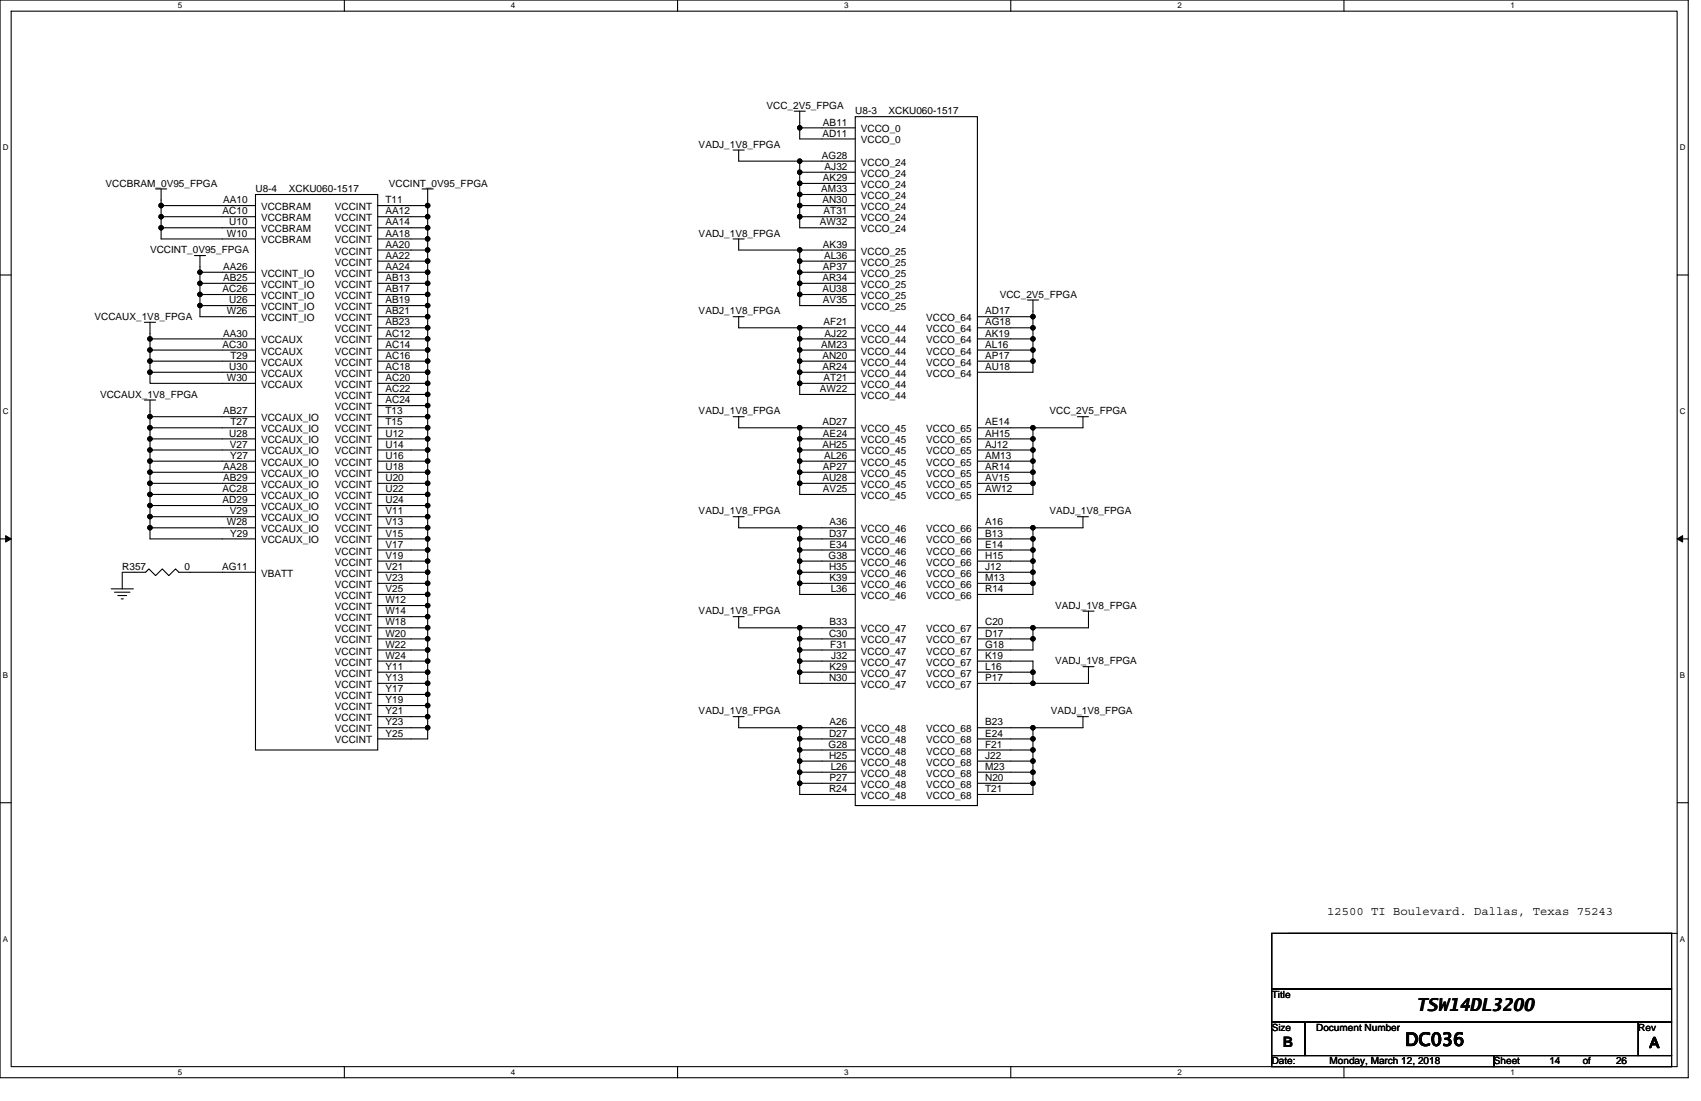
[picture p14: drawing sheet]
<svg xmlns="http://www.w3.org/2000/svg" width="432mm" height="279mm" viewBox="0 0 432 279" stroke-linecap="round" stroke-linejoin="round" font-family="sans-serif">
<defs><g id="words">
<g font-size="4.5">
<text x="359.5" y="256.5">TSW14DL3200</text>
<text x="356.7" y="265.3">DC036</text>
</g>
<g font-size="3.7">
<text x="325.6" y="265.6">B</text>
<text x="418.7" y="265.9">A</text>
</g>
<text font-size="3.1" x="336.9" y="232.3">12500 TI Boulevard. Dallas, Texas 75243</text>
<g font-size="2.5">
<text x="194.6" y="27.6">VCC_2V5_FPGA</text>
<text x="217.1" y="29">U8-3</text>
<text x="225.6" y="29">XCKU060-1517</text>
<text x="208.8" y="34.7">AD11</text>
<text x="208.9" y="31.9">AB11</text>
<text x="218.5" y="33.6">VCCO_0</text>
<text x="177.4" y="37.5">VADJ_1V8_FPGA</text>
<text x="208.6" y="40.3">AG28</text>
<text x="218.5" y="36.4">VCCO_0</text>
<text x="26.8" y="47.4">VCCBRAM_0V95_FPGA</text>
<text x="98.7" y="47.4">VCCINT_0V95_FPGA</text>
<text x="208.9" y="46">AK29</text>
<text x="209.3" y="43.1">AJ32</text>
<text x="218.5" y="42">VCCO_24</text>
<text x="218.5" y="44.9">VCCO_24</text>
<text x="218.5" y="47.7">VCCO_24</text>
<text x="56.7" y="51.6">AA10</text>
<text x="64.9" y="48.8">U8-4</text>
<text x="66.3" y="53.3">VCCBRAM</text>
<text x="73.3" y="48.8">XCKU060-1517</text>
<text x="85" y="53.3">VCCINT</text>
<text x="97.9" y="51.6">T11</text>
<text x="208.5" y="48.8">AM33</text>
<text x="208.8" y="51.6">AN30</text>
<text x="218.5" y="50.5">VCCO_24</text>
<text x="218.5" y="53.3">VCCO_24</text>
<text x="56.5" y="54.4">AC10</text>
<text x="58.2" y="57.2">U10</text>
<text x="66.3" y="56.1">VCCBRAM</text>
<text x="66.3" y="58.9">VCCBRAM</text>
<text x="85" y="56.1">VCCINT</text>
<text x="85" y="58.9">VCCINT</text>
<text x="97.9" y="54.4">AA12</text>
<text x="97.9" y="57.2">AA14</text>
<text x="208.2" y="57.2">AW32</text>
<text x="209.1" y="54.4">AT31</text>
<text x="218.5" y="56.1">VCCO_24</text>
<text x="218.5" y="58.9">VCCO_24</text>
<text x="38.1" y="64.3">VCCINT_0V95_FPGA</text>
<text x="57.6" y="60">W10</text>
<text x="66.3" y="61.8">VCCBRAM</text>
<text x="85" y="61.8">VCCINT</text>
<text x="85" y="64.6">VCCINT</text>
<text x="97.9" y="60">AA18</text>
<text x="97.9" y="62.9">AA20</text>
<text x="97.9" y="65.7">AA22</text>
<text x="177.4" y="60">VADJ_1V8_FPGA</text>
<text x="208.9" y="62.9">AK39</text>
<text x="209.2" y="65.7">AL36</text>
<text x="218.5" y="64.6">VCCO_25</text>
<text x="56.7" y="71.3">AB25</text>
<text x="56.7" y="68.5">AA26</text>
<text x="66.3" y="70.2">VCCINT_IO</text>
<text x="85" y="67.4">VCCINT</text>
<text x="85" y="70.2">VCCINT</text>
<text x="97.9" y="68.5">AA24</text>
<text x="97.9" y="71.3">AB13</text>
<text x="208.8" y="71.3">AR34</text>
<text x="208.9" y="68.5">AP37</text>
<text x="218.5" y="67.4">VCCO_25</text>
<text x="218.5" y="70.2">VCCO_25</text>
<text x="56.5" y="74.1">AC26</text>
<text x="58.2" y="77">U26</text>
<text x="66.3" y="73">VCCINT_IO</text>
<text x="66.3" y="75.9">VCCINT_IO</text>
<text x="85" y="73">VCCINT</text>
<text x="85" y="75.9">VCCINT</text>
<text x="97.9" y="74.1">AB17</text>
<text x="97.9" y="77">AB19</text>
<text x="208.8" y="74.1">AU38</text>
<text x="208.9" y="77">AV35</text>
<text x="218.5" y="73">VCCO_25</text>
<text x="218.5" y="75.9">VCCO_25</text>
<text x="253.8" y="75.6">VCC_2V5_FPGA</text>
<text x="24" y="81.2">VCCAUX_1V8_FPGA</text>
<text x="57.6" y="79.8">W26</text>
<text x="66.3" y="78.7">VCCINT_IO</text>
<text x="66.3" y="81.5">VCCINT_IO</text>
<text x="85" y="78.7">VCCINT</text>
<text x="85" y="81.5">VCCINT</text>
<text x="97.9" y="79.8">AB21</text>
<text x="97.9" y="82.6">AB23</text>
<text x="177.4" y="79.8">VADJ_1V8_FPGA</text>
<text x="209.1" y="82.6">AF21</text>
<text x="218.5" y="78.7">VCCO_25</text>
<text x="235.1" y="81.5">VCCO_64</text>
<text x="250.1" y="79.8">AD17</text>
<text x="250.1" y="82.6">AG18</text>
<text x="56.5" y="88.2">AC30</text>
<text x="56.7" y="85.4">AA30</text>
<text x="66.3" y="87.1">VCCAUX</text>
<text x="66.3" y="90">VCCAUX</text>
<text x="85" y="84.3">VCCINT</text>
<text x="85" y="87.1">VCCINT</text>
<text x="85" y="90">VCCINT</text>
<text x="97.9" y="85.4">AC12</text>
<text x="97.9" y="88.2">AC14</text>
<text x="208.5" y="88.2">AM23</text>
<text x="209.3" y="85.4">AJ22</text>
<text x="218.5" y="84.3">VCCO_44</text>
<text x="218.5" y="87.1">VCCO_44</text>
<text x="218.5" y="90">VCCO_44</text>
<text x="235.1" y="84.3">VCCO_64</text>
<text x="235.1" y="87.1">VCCO_64</text>
<text x="235.1" y="90">VCCO_64</text>
<text x="250.1" y="85.4">AK19</text>
<text x="250.1" y="88.2">AL16</text>
<text x="58.2" y="93.9">U30</text>
<text x="58.5" y="91.1">T29</text>
<text x="66.3" y="92.8">VCCAUX</text>
<text x="66.3" y="95.6">VCCAUX</text>
<text x="85" y="92.8">VCCINT</text>
<text x="85" y="95.6">VCCINT</text>
<text x="97.9" y="91.1">AC16</text>
<text x="97.9" y="93.9">AC18</text>
<text x="208.8" y="91.1">AN20</text>
<text x="208.8" y="93.9">AR24</text>
<text x="218.5" y="92.8">VCCO_44</text>
<text x="218.5" y="95.6">VCCO_44</text>
<text x="235.1" y="92.8">VCCO_64</text>
<text x="235.1" y="95.6">VCCO_64</text>
<text x="250.1" y="91.1">AP17</text>
<text x="250.1" y="93.9">AU18</text>
<text x="25.4" y="100.9">VCCAUX_1V8_FPGA</text>
<text x="57.6" y="96.7">W30</text>
<text x="66.3" y="98.4">VCCAUX</text>
<text x="85" y="98.4">VCCINT</text>
<text x="85" y="101.2">VCCINT</text>
<text x="97.9" y="96.7">AC20</text>
<text x="97.9" y="99.5">AC22</text>
<text x="208.2" y="99.5">AW22</text>
<text x="209.1" y="96.7">AT21</text>
<text x="218.5" y="98.4">VCCO_44</text>
<text x="218.5" y="101.2">VCCO_44</text>
<text x="56.7" y="105.2">AB27</text>
<text x="58.5" y="108">T27</text>
<text x="66.3" y="106.9">VCCAUX_IO</text>
<text x="85" y="104.1">VCCINT</text>
<text x="85" y="106.9">VCCINT</text>
<text x="97.9" y="102.3">AC24</text>
<text x="97.9" y="105.2">T13</text>
<text x="97.9" y="108">T15</text>
<text x="177.4" y="105.2">VADJ_1V8_FPGA</text>
<text x="208.8" y="108">AD27</text>
<text x="250.1" y="108">AE14</text>
<text x="266.4" y="105.2">VCC_2V5_FPGA</text>
<text x="58.2" y="110.8">U28</text>
<text x="58.4" y="113.6">V27</text>
<text x="66.3" y="109.7">VCCAUX_IO</text>
<text x="66.3" y="112.5">VCCAUX_IO</text>
<text x="85" y="109.7">VCCINT</text>
<text x="85" y="112.5">VCCINT</text>
<text x="97.9" y="110.8">U12</text>
<text x="97.9" y="113.6">U14</text>
<text x="208.8" y="113.6">AH25</text>
<text x="208.9" y="110.8">AE24</text>
<text x="218.5" y="109.7">VCCO_45</text>
<text x="218.5" y="112.5">VCCO_45</text>
<text x="235.1" y="109.7">VCCO_65</text>
<text x="235.1" y="112.5">VCCO_65</text>
<text x="250.1" y="110.8">AH15</text>
<text x="250.1" y="113.6">AJ12</text>
<text x="56.7" y="119.3">AA28</text>
<text x="58.4" y="116.4">Y27</text>
<text x="66.3" y="115.3">VCCAUX_IO</text>
<text x="66.3" y="118.2">VCCAUX_IO</text>
<text x="85" y="115.3">VCCINT</text>
<text x="85" y="118.2">VCCINT</text>
<text x="97.9" y="116.4">U16</text>
<text x="97.9" y="119.3">U18</text>
<text x="208.9" y="119.3">AP27</text>
<text x="209.2" y="116.4">AL26</text>
<text x="218.5" y="115.3">VCCO_45</text>
<text x="218.5" y="118.2">VCCO_45</text>
<text x="235.1" y="115.3">VCCO_65</text>
<text x="235.1" y="118.2">VCCO_65</text>
<text x="250.1" y="116.4">AM13</text>
<text x="250.1" y="119.3">AR14</text>
<text x="56.5" y="124.9">AC28</text>
<text x="56.7" y="122.1">AB29</text>
<text x="66.3" y="121">VCCAUX_IO</text>
<text x="66.3" y="123.8">VCCAUX_IO</text>
<text x="85" y="121">VCCINT</text>
<text x="85" y="123.8">VCCINT</text>
<text x="97.9" y="122.1">U20</text>
<text x="97.9" y="124.9">U22</text>
<text x="208.8" y="122.1">AU28</text>
<text x="208.9" y="124.9">AV25</text>
<text x="218.5" y="121">VCCO_45</text>
<text x="218.5" y="123.8">VCCO_45</text>
<text x="235.1" y="121">VCCO_65</text>
<text x="235.1" y="123.8">VCCO_65</text>
<text x="250.1" y="122.1">AV15</text>
<text x="250.1" y="124.9">AW12</text>
<text x="56.5" y="127.7">AD29</text>
<text x="58.4" y="130.5">V29</text>
<text x="66.3" y="126.6">VCCAUX_IO</text>
<text x="66.3" y="129.4">VCCAUX_IO</text>
<text x="85" y="126.6">VCCINT</text>
<text x="85" y="129.4">VCCINT</text>
<text x="97.9" y="127.7">U24</text>
<text x="97.9" y="130.5">V11</text>
<text x="177.4" y="130.5">VADJ_1V8_FPGA</text>
<text x="218.5" y="126.6">VCCO_45</text>
<text x="235.1" y="126.6">VCCO_65</text>
<text x="266.4" y="130.5">VADJ_1V8_FPGA</text>
<text x="57.6" y="133.4">W28</text>
<text x="58.4" y="136.2">Y29</text>
<text x="66.3" y="132.3">VCCAUX_IO</text>
<text x="66.3" y="135.1">VCCAUX_IO</text>
<text x="66.3" y="137.9">VCCAUX_IO</text>
<text x="85" y="132.3">VCCINT</text>
<text x="85" y="135.1">VCCINT</text>
<text x="85" y="137.9">VCCINT</text>
<text x="97.9" y="133.4">V13</text>
<text x="97.9" y="136.2">V15</text>
<text x="210.5" y="136.2">D37</text>
<text x="210.6" y="133.4">A36</text>
<text x="218.5" y="135.1">VCCO_46</text>
<text x="218.5" y="137.9">VCCO_46</text>
<text x="235.1" y="135.1">VCCO_66</text>
<text x="235.1" y="137.9">VCCO_66</text>
<text x="250.1" y="133.4">A16</text>
<text x="250.1" y="136.2">B13</text>
<text x="85" y="140.7">VCCINT</text>
<text x="85" y="143.5">VCCINT</text>
<text x="97.9" y="139">V17</text>
<text x="97.9" y="141.8">V19</text>
<text x="210.3" y="141.8">G38</text>
<text x="210.6" y="139">E34</text>
<text x="218.5" y="140.7">VCCO_46</text>
<text x="218.5" y="143.5">VCCO_46</text>
<text x="235.1" y="140.7">VCCO_66</text>
<text x="235.1" y="143.5">VCCO_66</text>
<text x="250.1" y="139">E14</text>
<text x="250.1" y="141.8">H15</text>
<text x="31" y="144.6">R357</text>
<text x="46.8" y="144.6">0</text>
<text x="56.4" y="144.6">AG11</text>
<text x="66.3" y="146.4">VBATT</text>
<text x="85" y="146.4">VCCINT</text>
<text x="85" y="149.2">VCCINT</text>
<text x="97.9" y="144.6">V21</text>
<text x="97.9" y="147.4">V23</text>
<text x="210.5" y="144.6">H35</text>
<text x="210.6" y="147.4">K39</text>
<text x="218.5" y="146.4">VCCO_46</text>
<text x="218.5" y="149.2">VCCO_46</text>
<text x="235.1" y="146.4">VCCO_66</text>
<text x="235.1" y="149.2">VCCO_66</text>
<text x="250.1" y="144.6">J12</text>
<text x="250.1" y="147.4">M13</text>
<text x="85" y="152">VCCINT</text>
<text x="85" y="154.8">VCCINT</text>
<text x="97.9" y="150.3">V25</text>
<text x="97.9" y="153.1">W12</text>
<text x="97.9" y="155.9">W14</text>
<text x="177.4" y="155.9">VADJ_1V8_FPGA</text>
<text x="210.9" y="150.3">L36</text>
<text x="218.5" y="152">VCCO_46</text>
<text x="235.1" y="152">VCCO_66</text>
<text x="250.1" y="150.3">R14</text>
<text x="267.9" y="154.5">VADJ_1V8_FPGA</text>
<text x="85" y="157.6">VCCINT</text>
<text x="85" y="160.5">VCCINT</text>
<text x="97.9" y="158.7">W18</text>
<text x="97.9" y="161.5">W20</text>
<text x="210.5" y="161.5">C30</text>
<text x="210.6" y="158.7">B33</text>
<text x="218.5" y="160.5">VCCO_47</text>
<text x="235.1" y="160.5">VCCO_67</text>
<text x="250.1" y="158.7">C20</text>
<text x="250.1" y="161.5">D17</text>
<text x="85" y="163.3">VCCINT</text>
<text x="85" y="166.1">VCCINT</text>
<text x="97.9" y="164.4">W22</text>
<text x="97.9" y="167.2">W24</text>
<text x="210.8" y="164.4">F31</text>
<text x="211" y="167.2">J32</text>
<text x="218.5" y="163.3">VCCO_47</text>
<text x="218.5" y="166.1">VCCO_47</text>
<text x="235.1" y="163.3">VCCO_67</text>
<text x="235.1" y="166.1">VCCO_67</text>
<text x="250.1" y="164.4">G18</text>
<text x="250.1" y="167.2">K19</text>
<text x="85" y="168.9">VCCINT</text>
<text x="85" y="171.7">VCCINT</text>
<text x="97.9" y="170">Y11</text>
<text x="97.9" y="172.8">Y13</text>
<text x="210.5" y="172.8">N30</text>
<text x="210.6" y="170">K29</text>
<text x="218.5" y="168.9">VCCO_47</text>
<text x="218.5" y="171.7">VCCO_47</text>
<text x="235.1" y="168.9">VCCO_67</text>
<text x="235.1" y="171.7">VCCO_67</text>
<text x="250.1" y="170">L16</text>
<text x="250.1" y="172.8">P17</text>
<text x="267.9" y="168.6">VADJ_1V8_FPGA</text>
<text x="85" y="174.6">VCCINT</text>
<text x="85" y="177.4">VCCINT</text>
<text x="97.9" y="175.6">Y17</text>
<text x="97.9" y="178.5">Y19</text>
<text x="218.5" y="174.6">VCCO_47</text>
<text x="235.1" y="174.6">VCCO_67</text>
<text x="85" y="180.2">VCCINT</text>
<text x="85" y="183">VCCINT</text>
<text x="85" y="185.8">VCCINT</text>
<text x="97.9" y="181.3">Y21</text>
<text x="97.9" y="184.1">Y23</text>
<text x="177.4" y="181.3">VADJ_1V8_FPGA</text>
<text x="210.6" y="184.1">A26</text>
<text x="218.5" y="185.8">VCCO_48</text>
<text x="235.1" y="185.8">VCCO_68</text>
<text x="250.1" y="184.1">B23</text>
<text x="266.7" y="181.3">VADJ_1V8_FPGA</text>
<text x="85" y="188.7">VCCINT</text>
<text x="97.9" y="186.9">Y25</text>
<text x="210.3" y="189.7">G28</text>
<text x="210.5" y="186.9">D27</text>
<text x="218.5" y="188.7">VCCO_48</text>
<text x="218.5" y="191.5">VCCO_48</text>
<text x="235.1" y="188.7">VCCO_68</text>
<text x="235.1" y="191.5">VCCO_68</text>
<text x="250.1" y="186.9">E24</text>
<text x="250.1" y="189.7">F21</text>
<text x="210.5" y="192.6">H25</text>
<text x="210.9" y="195.4">L26</text>
<text x="218.5" y="194.3">VCCO_48</text>
<text x="218.5" y="197.1">VCCO_48</text>
<text x="235.1" y="194.3">VCCO_68</text>
<text x="235.1" y="197.1">VCCO_68</text>
<text x="250.1" y="192.6">J22</text>
<text x="250.1" y="195.4">M23</text>
<text x="210.5" y="201">R24</text>
<text x="210.6" y="198.2">P27</text>
<text x="218.5" y="199.9">VCCO_48</text>
<text x="218.5" y="202.8">VCCO_48</text>
<text x="235.1" y="199.9">VCCO_68</text>
<text x="235.1" y="202.8">VCCO_68</text>
<text x="250.1" y="198.2">N20</text>
<text x="250.1" y="201">T21</text>
<text x="322.8" y="253.2">Title</text>
<text x="322.8" y="261.6">Size</text>
<text x="334.1" y="261.6">Document Number</text>
<text x="415.9" y="261.6">Rev</text>
<text x="322.8" y="270.1">Date:</text>
<text x="337.5" y="270.1">Monday, March 12, 2018</text>
<text x="379.2" y="270.1">Sheet</text>
<text x="393.3" y="270.1">14</text>
<text x="401.8" y="270.1">of</text>
<text x="410.2" y="270.1">26</text>
</g>
<g font-size="2">
<text x="45.1" y="2.1">5</text>
<text x="129.7" y="2.1">4</text>
<text x="214.3" y="2.1">3</text>
<text x="298.9" y="2.1">2</text>
<text x="383.5" y="2.1">1</text>
<text x=".7" y="38.1">D</text>
<text x="426.5" y="38.1">D</text>
<text x=".7" y="105.1">C</text>
<text x="426.5" y="105.1">C</text>
<text x=".7" y="172">B</text>
<text x="426.5" y="172">B</text>
<text x=".7" y="239">A</text>
<text x="426.5" y="239">A</text>
<text x="45.1" y="272.8">5</text>
<text x="129.7" y="272.8">4</text>
<text x="214.3" y="272.8">3</text>
<text x="298.9" y="272.8">2</text>
<text x="383.5" y="272.8">1</text>
</g>
</g></defs>
<path d="M0 0h428.6v273.5h-428.6zM2.8 2.8h422.9v267.9h-422.9z" fill="none" stroke="#000" stroke-width=".28"/>
<g fill="#fff">
<path d="M45.1 .3h1.1v2.3h-1.1z"/>
<path d="M45.1 271h1.1v2.2h-1.1z"/>
</g>
<path d="M87.4 0v2.8M87.4 270.7v2.8" fill="none" stroke="#000" stroke-width=".28"/>
<g fill="#fff">
<path d="M129.7 .3h1.1v2.3h-1.1z"/>
<path d="M129.7 271h1.1v2.2h-1.1z"/>
</g>
<path d="M172 0v2.8M172 270.7v2.8" fill="none" stroke="#000" stroke-width=".28"/>
<g fill="#fff">
<path d="M214.3 .3h1.1v2.3h-1.1z"/>
<path d="M214.3 271h1.1v2.2h-1.1z"/>
</g>
<path d="M256.6 0v2.8M256.6 270.7v2.8" fill="none" stroke="#000" stroke-width=".28"/>
<g fill="#fff">
<path d="M298.9 .3h1.1v2.3h-1.1z"/>
<path d="M298.9 271h1.1v2.2h-1.1z"/>
</g>
<path d="M341.2 0v2.8M341.2 270.7v2.8" fill="none" stroke="#000" stroke-width=".28"/>
<g fill="#fff">
<path d="M383.5 .3h1.1v2.3h-1.1z"/>
<path d="M383.5 271h1.1v2.2h-1.1z"/>
<path d="M.7 36.3h1.5v2.3h-1.5z"/>
<path d="M426.5 36.3h1.4v2.3h-1.4z"/>
<path d="M.7 103.3h1.5v2.2h-1.5z"/>
<path d="M426.5 103.3h1.4v2.2h-1.4z"/>
</g>
<path d="M0 69.8h2.8M425.7 69.8h2.9" fill="none" stroke="#000" stroke-width=".28"/>
<g fill="#fff">
<path d="M.7 170.2h1.4v2.3h-1.4z"/>
<path d="M426.5 170.2h1.3v2.3h-1.3z"/>
</g>
<path d="M0 136.8h2.8M425.7 136.8h2.9" fill="none" stroke="#000" stroke-width=".28"/>
<path d="M1.4 135.9l1.4 .9-1.4 .8zM425.7 136.8l1.4-.9v1.7z" fill="#000" stroke="#000" stroke-width=".25"/>
<g fill="#fff">
<path d="M.7 237.2h1.4v2.2h-1.4z"/>
<path d="M426.4 237.2h1.4v2.2h-1.4z"/>
</g>
<g fill="none" stroke="#000" stroke-width=".28">
<path d="M186.1 38.1h2.8M187.5 38.1v2.8h29.6M201.6 28.2h2.8M203 32.4v2.9h14.1M203 28.2v4.2M203 32.4h14.1M217.1 29.6h31v174.8h-31zM39.5 47.9h2.8M40.9 47.9v4.3M40.9 57.8h24M40.9 55h24M40.9 52.2h24"/>
<path d="M40.9 57.8v2.8h24M40.9 55v2.8M40.9 52.2v2.8M64.9 49.4h31v140.9h-31zM95.9 52.2h12.7v2.8M95.9 55h12.7M95.9 57.8h12.7M107.1 47.9h2.9M108.6 55v2.8M108.6 57.8v2.8M108.6 47.9v4.3M203 46.5v2.9"/>
<path d="M203 43.7v2.8M203 55v2.8h14.1M203 49.4h14.1M203 46.5h14.1M203 43.7h14.1M203 55h14.1M203 40.9v2.8M203 52.2v2.8M203 49.4v2.8M203 52.2h14.1M49.4 64.9h2.8M50.8 77.6h14.1"/>
<path d="M50.8 64.9v4.2M50.8 74.7v2.9M50.8 71.9v2.8M50.8 69.1v2.8M50.8 77.6v2.8h14.1M50.8 74.7h14.1M50.8 71.9h14.1M50.8 69.1h14.1M95.9 60.6h12.7M95.9 66.3h12.7M95.9 69.1h12.7M95.9 71.9h12.7"/>
<path d="M95.9 74.7h12.7M95.9 77.6h12.7M108.6 60.6v2.9M108.6 63.5h-12.7M108.6 63.5v2.8M108.6 66.3v2.8M108.6 69.1v2.8M108.6 71.9v2.8M108.6 74.7v2.9M108.6 77.6v2.8M186.1 60.6h2.8M187.5 60.6v2.9h15.5"/>
<path d="M203 66.3h14.1M203 69.1v2.8M203 63.5v5.6M203 74.7v2.9h14.1M203 71.9v2.8M203 71.9h14.1M203 69.1h14.1M203 74.7h14.1M203 63.5h14.1M260.8 76.1h2.8M262.2 76.1v7.1M36.7 81.8h2.8"/>
<path d="M38.1 94.5h26.8M38.1 91.7h26.8M38.1 88.8h26.8M38.1 86h26.8M38.1 81.8v4.2M38.1 91.7v2.8M38.1 88.8v2.9M38.1 86v2.8M38.1 94.5v2.8h26.8M95.9 83.2h12.7M95.9 86h12.7M95.9 88.8h12.7"/>
<path d="M95.9 91.7h12.7M95.9 94.5h12.7v2.8M95.9 97.3h12.7M108.6 80.4h-12.7M108.6 80.4v2.8M108.6 83.2v2.8M108.6 86v2.8M108.6 88.8v2.9M108.6 91.7v2.8M108.6 97.3v2.8M186.1 80.4h2.8M187.5 80.4v2.8h15.5"/>
<path d="M203 88.8v2.9M203 97.3v2.8h14.1M203 94.5v2.8M203 91.7h14.1M203 88.8h14.1M203 86h14.1M203 94.5h14.1M203 97.3h14.1M203 83.2h14.1M203 86v2.8M203 83.2v2.8M203 91.7v2.8"/>
<path d="M248.1 86h14.1M248.1 91.7h14.1M248.1 80.4h14.1M262.2 88.8h-14.1M262.2 86v2.8M262.2 83.2h-14.1M262.2 83.2v2.8M262.2 91.7v2.8h-14.1M262.2 88.8v2.9M36.7 101.5h2.8M38.1 111.4h26.8M38.1 105.7h26.8"/>
<path d="M38.1 117h26.8M38.1 119.8h26.8M38.1 101.5v4.2M38.1 111.4v2.8M38.1 108.6v2.8M38.1 105.7v2.9M38.1 114.2v2.8M38.1 117v2.8M38.1 119.8v2.9M38.1 114.2h26.8M64.9 108.6h-26.8M95.9 100.1h12.7"/>
<path d="M95.9 102.9h12.7M95.9 105.7h12.7M95.9 108.6h12.7M95.9 111.4h12.7M95.9 114.2h12.7M95.9 117h12.7M95.9 119.8h12.7M108.6 100.1v2.8M108.6 102.9v2.8M108.6 105.7v2.9M108.6 108.6v2.8M108.6 111.4v2.8"/>
<path d="M108.6 114.2v2.8M108.6 117v2.8M108.6 119.8v2.9M186.1 105.7h2.8M187.5 105.7v2.9h15.5M203 111.4v2.8M203 119.8v2.9M203 111.4h14.1M203 119.8h14.1M203 114.2v2.8M203 108.6v2.8M203 117v2.8"/>
<path d="M203 117h14.1M203 114.2h14.1M203 108.6h14.1M248.1 117h14.1M248.1 114.2h14.1M248.1 111.4h14.1M248.1 108.6h14.1M262.2 114.2v2.8M262.2 111.4v2.8M262.2 108.6v2.8M262.2 117v2.8h-14.1M262.2 119.8v2.9"/>
<path d="M273.5 105.7h2.8M274.9 105.7v2.9h-12.7M38.1 128.3h26.8M38.1 125.5h26.8M38.1 122.7h26.8M38.1 131.1h26.8M38.1 133.9h26.8M38.1 125.5v2.8M38.1 122.7v2.8M38.1 128.3v2.8M38.1 131.1v5.7h26.8M95.9 122.7h12.7"/>
<path d="M95.9 125.5h12.7M95.9 128.3h12.7M95.9 131.1h12.7M95.9 133.9h12.7M95.9 136.8h12.7M95.9 139.6h12.7M108.6 122.7v2.8M108.6 125.5v2.8M108.6 128.3v2.8M108.6 131.1v2.8M108.6 133.9v2.9M108.6 136.8v2.8"/>
<path d="M108.6 139.6v2.8M186.1 131.1h2.8M187.5 131.1v2.8h15.5M203 122.7h14.1M203 133.9h14.1M203 122.7v2.8h14.1M203 139.6v2.8M203 136.8v2.8M203 133.9v2.9M203 139.6h14.1M203 136.8h14.1M248.1 139.6h14.1"/>
<path d="M248.1 136.8h14.1M248.1 133.9h14.1M248.1 122.7h14.1M262.2 139.6v2.8M262.2 136.8v2.8M262.2 133.9v2.9M262.2 122.7v2.8h-14.1M273.5 131.1h2.8M274.9 131.1v2.8h-12.7M28.2 149.4h5.6M29.1 150.3h3.9M29.9 151.1h2.3"/>
<path d="M30.8 152h.5M64.9 145.2h-19.5l-.8-.8-1.7 1.7-1.7-1.7-1.7 1.7-1.7-1.7-.8 .8h-6v4.2M95.9 142.4h12.7M95.9 145.2h12.7M95.9 148h12.7M95.9 150.9h12.7M95.9 153.7h12.7M95.9 156.5h12.7M95.9 159.3h12.7M108.6 142.4v2.8M108.6 145.2v2.8M108.6 148v2.9"/>
<path d="M108.6 150.9v2.8M108.6 153.7v2.8M108.6 156.5v2.8M108.6 159.3v2.8M186.1 156.5h2.8M187.5 156.5v2.8h15.5M203 148v2.9h14.1M203 145.2v2.8M203 145.2h14.1M203 148h14.1M203 159.3h14.1M203 142.4v2.8"/>
<path d="M203 159.3v5.7M203 142.4h14.1M248.1 159.3h14.1M248.1 142.4h14.1M248.1 148h14.1M262.2 159.3v2.8M262.2 142.4v2.8h-14.1M262.2 148v2.9h-14.1M262.2 145.2v2.8M274.9 155.1h2.8M276.3 155.1v4.2h-14.1M95.9 162.1h12.7"/>
<path d="M95.9 165h12.7M95.9 167.8h12.7M95.9 170.6h12.7M95.9 173.4h12.7M95.9 176.2h12.7M95.9 179h12.7M108.6 162.1v2.9M108.6 165v2.8M108.6 167.8v2.8M108.6 170.6v2.8M108.6 173.4v2.8M108.6 176.2v2.8"/>
<path d="M108.6 179v2.9M203 165v2.8M203 167.8h14.1M203 165h14.1M203 162.1h14.1M203 167.8v2.8M203 170.6v2.8h14.1M203 170.6h14.1M248.1 167.8h14.1v2.8h-14.1M262.2 162.1v2.9h-14.1M262.2 162.1h-14.1M262.2 170.6v2.8h-14.1"/>
<path d="M274.9 169.2h2.8M276.3 169.2v4.2h-14.1M95.9 181.9h12.7M95.9 184.7h12.7M108.6 181.9v2.8M108.6 184.7v2.8h-12.7M186.1 181.9h2.8M187.5 181.9v2.8h15.5M203 190.3v2.8M203 187.5v2.8M203 198.8v2.8h14.1M203 196v2.8"/>
<path d="M203 193.1h14.1M203 190.3h14.1M203 187.5h14.1M203 196h14.1M203 198.8h14.1M203 184.7h14.1M203 184.7v2.8M203 193.1v2.9M248.1 193.1h14.1M248.1 190.3h14.1M248.1 187.5h14.1M248.1 198.8h14.1"/>
<path d="M248.1 184.7h14.1M262.2 190.3v2.8M262.2 187.5v2.8M262.2 184.7v2.8M262.2 193.1v2.9h-14.1M262.2 198.8v2.8h-14.1M262.2 196v2.8M273.5 181.9h2.8M274.9 181.9v2.8h-12.7M0 203.7h2.8M425.7 203.7h2.9M322.8 236.9h101.5v14.1h-101.5z"/>
<path d="M327.1 236.9h98.6M322.8 251h101.5v8.4h-101.5zM322.8 259.4h8.5v8.5h-8.5zM331.3 259.4h84.6v8.5h-84.6zM415.9 259.4h8.4v8.5h-8.4zM322.8 267.9h56.4v2.8h-56.4zM379.2 267.9h45.1v2.8h-45.1z"/>
</g>
<g fill="#000" stroke="#000" stroke-width=".28">
<circle cx="203" cy="32.4" r=".55"/>
<circle cx="40.9" cy="52.2" r=".56"/>
<circle cx="40.9" cy="55" r=".55"/>
<circle cx="40.9" cy="57.8" r=".55"/>
<circle cx="108.5" cy="52.2" r=".57"/>
<circle cx="108.6" cy="57.8" r=".56"/>
<circle cx="108.6" cy="55" r=".56"/>
<circle cx="203" cy="52.2" r=".56"/>
<circle cx="203" cy="55" r=".55"/>
<circle cx="203" cy="46.5" r=".55"/>
<circle cx="203" cy="40.9" r=".55"/>
<circle cx="203" cy="49.3" r=".55"/>
<circle cx="203" cy="43.7" r=".55"/>
<circle cx="50.8" cy="77.5" r=".55"/>
<circle cx="50.8" cy="69.1" r=".55"/>
<circle cx="50.8" cy="71.9" r=".55"/>
<circle cx="50.8" cy="74.7" r=".55"/>
<circle cx="108.5" cy="66.3" r=".57"/>
<circle cx="108.6" cy="63.4" r=".56"/>
<circle cx="108.6" cy="69.1" r=".56"/>
<circle cx="108.6" cy="71.9" r=".56"/>
<circle cx="108.6" cy="77.5" r=".56"/>
<circle cx="108.6" cy="60.6" r=".56"/>
<circle cx="108.6" cy="74.7" r=".56"/>
<circle cx="203" cy="66.3" r=".56"/>
<circle cx="203" cy="63.4" r=".55"/>
<circle cx="203" cy="74.7" r=".55"/>
<circle cx="203" cy="71.9" r=".55"/>
<circle cx="203" cy="69.1" r=".55"/>
<circle cx="38.1" cy="94.5" r=".57"/>
<circle cx="38.1" cy="86" r=".56"/>
<circle cx="38.1" cy="88.8" r=".56"/>
<circle cx="38.1" cy="91.6" r=".56"/>
<circle cx="108.5" cy="94.5" r=".57"/>
<circle cx="108.5" cy="80.4" r=".57"/>
<circle cx="108.6" cy="86" r=".56"/>
<circle cx="108.6" cy="91.6" r=".56"/>
<circle cx="108.6" cy="88.8" r=".56"/>
<circle cx="108.6" cy="83.2" r=".56"/>
<circle cx="108.6" cy="97.3" r=".56"/>
<circle cx="203" cy="94.5" r=".56"/>
<circle cx="203" cy="97.3" r=".55"/>
<circle cx="203" cy="88.8" r=".55"/>
<circle cx="203" cy="91.6" r=".55"/>
<circle cx="203" cy="83.2" r=".55"/>
<circle cx="203" cy="86" r=".55"/>
<circle cx="262.2" cy="80.4" r=".56"/>
<circle cx="262.2" cy="86" r=".55"/>
<circle cx="262.2" cy="88.8" r=".55"/>
<circle cx="262.2" cy="83.2" r=".55"/>
<circle cx="262.2" cy="91.6" r=".55"/>
<circle cx="38.1" cy="108.6" r=".57"/>
<circle cx="38.1" cy="111.4" r=".56"/>
<circle cx="38.1" cy="117" r=".56"/>
<circle cx="38.1" cy="105.7" r=".56"/>
<circle cx="38.1" cy="119.8" r=".56"/>
<circle cx="38.1" cy="114.2" r=".56"/>
<circle cx="108.5" cy="108.6" r=".57"/>
<circle cx="108.6" cy="105.7" r=".56"/>
<circle cx="108.6" cy="111.4" r=".56"/>
<circle cx="108.6" cy="100.1" r=".56"/>
<circle cx="108.6" cy="119.8" r=".56"/>
<circle cx="108.6" cy="102.9" r=".56"/>
<circle cx="108.6" cy="114.2" r=".56"/>
<circle cx="108.6" cy="117" r=".56"/>
<circle cx="203" cy="108.6" r=".56"/>
<circle cx="203" cy="117" r=".55"/>
<circle cx="203" cy="114.2" r=".55"/>
<circle cx="203" cy="119.8" r=".55"/>
<circle cx="203" cy="111.4" r=".55"/>
<circle cx="262.2" cy="108.6" r=".56"/>
<circle cx="262.2" cy="117" r=".55"/>
<circle cx="262.2" cy="114.2" r=".55"/>
<circle cx="262.2" cy="111.4" r=".55"/>
<circle cx="262.2" cy="119.8" r=".55"/>
<circle cx="38.1" cy="122.6" r=".57"/>
<circle cx="38.1" cy="131.1" r=".56"/>
<circle cx="38.1" cy="133.9" r=".56"/>
<circle cx="38.1" cy="128.3" r=".56"/>
<circle cx="38.1" cy="125.5" r=".56"/>
<circle cx="108.5" cy="136.7" r=".57"/>
<circle cx="108.5" cy="122.6" r=".57"/>
<circle cx="108.6" cy="133.9" r=".56"/>
<circle cx="108.6" cy="131.1" r=".56"/>
<circle cx="108.6" cy="139.6" r=".56"/>
<circle cx="108.6" cy="125.5" r=".56"/>
<circle cx="108.6" cy="128.3" r=".56"/>
<circle cx="203" cy="136.7" r=".56"/>
<circle cx="203" cy="122.6" r=".56"/>
<circle cx="203" cy="139.6" r=".55"/>
<circle cx="203" cy="133.9" r=".55"/>
<circle cx="262.2" cy="122.6" r=".56"/>
<circle cx="262.2" cy="136.7" r=".56"/>
<circle cx="262.2" cy="133.9" r=".55"/>
<circle cx="262.2" cy="139.6" r=".55"/>
<circle cx="108.5" cy="150.8" r=".57"/>
<circle cx="108.6" cy="145.2" r=".56"/>
<circle cx="108.6" cy="153.7" r=".56"/>
<circle cx="108.6" cy="148" r=".56"/>
<circle cx="108.6" cy="142.4" r=".56"/>
<circle cx="108.6" cy="156.5" r=".56"/>
<circle cx="108.6" cy="159.3" r=".56"/>
<circle cx="203" cy="159.3" r=".55"/>
<circle cx="203" cy="148" r=".55"/>
<circle cx="203" cy="145.2" r=".55"/>
<circle cx="203" cy="142.4" r=".55"/>
<circle cx="262.2" cy="145.2" r=".55"/>
<circle cx="262.2" cy="148" r=".55"/>
<circle cx="262.2" cy="142.4" r=".55"/>
<circle cx="262.2" cy="159.3" r=".55"/>
<circle cx="108.5" cy="179" r=".57"/>
<circle cx="108.5" cy="164.9" r=".57"/>
<circle cx="108.6" cy="167.8" r=".56"/>
<circle cx="108.6" cy="176.2" r=".56"/>
<circle cx="108.6" cy="173.4" r=".56"/>
<circle cx="108.6" cy="170.6" r=".56"/>
<circle cx="108.6" cy="162.1" r=".56"/>
<circle cx="203" cy="164.9" r=".56"/>
<circle cx="203" cy="167.8" r=".55"/>
<circle cx="203" cy="162.1" r=".55"/>
<circle cx="203" cy="170.6" r=".55"/>
<circle cx="262.2" cy="170.6" r=".55"/>
<circle cx="262.2" cy="173.4" r=".55"/>
<circle cx="262.2" cy="162.1" r=".55"/>
<circle cx="108.6" cy="184.7" r=".56"/>
<circle cx="108.6" cy="181.9" r=".56"/>
<circle cx="203" cy="193.1" r=".56"/>
<circle cx="203" cy="190.3" r=".55"/>
<circle cx="203" cy="184.7" r=".55"/>
<circle cx="203" cy="196" r=".55"/>
<circle cx="203" cy="187.5" r=".55"/>
<circle cx="203" cy="198.8" r=".55"/>
<circle cx="262.2" cy="193.1" r=".56"/>
<circle cx="262.2" cy="198.8" r=".55"/>
<circle cx="262.2" cy="187.5" r=".55"/>
<circle cx="262.2" cy="190.3" r=".55"/>
<circle cx="262.2" cy="196" r=".55"/>
<circle cx="262.2" cy="184.7" r=".55"/>
</g>
<use href="#words"/>
</svg>
